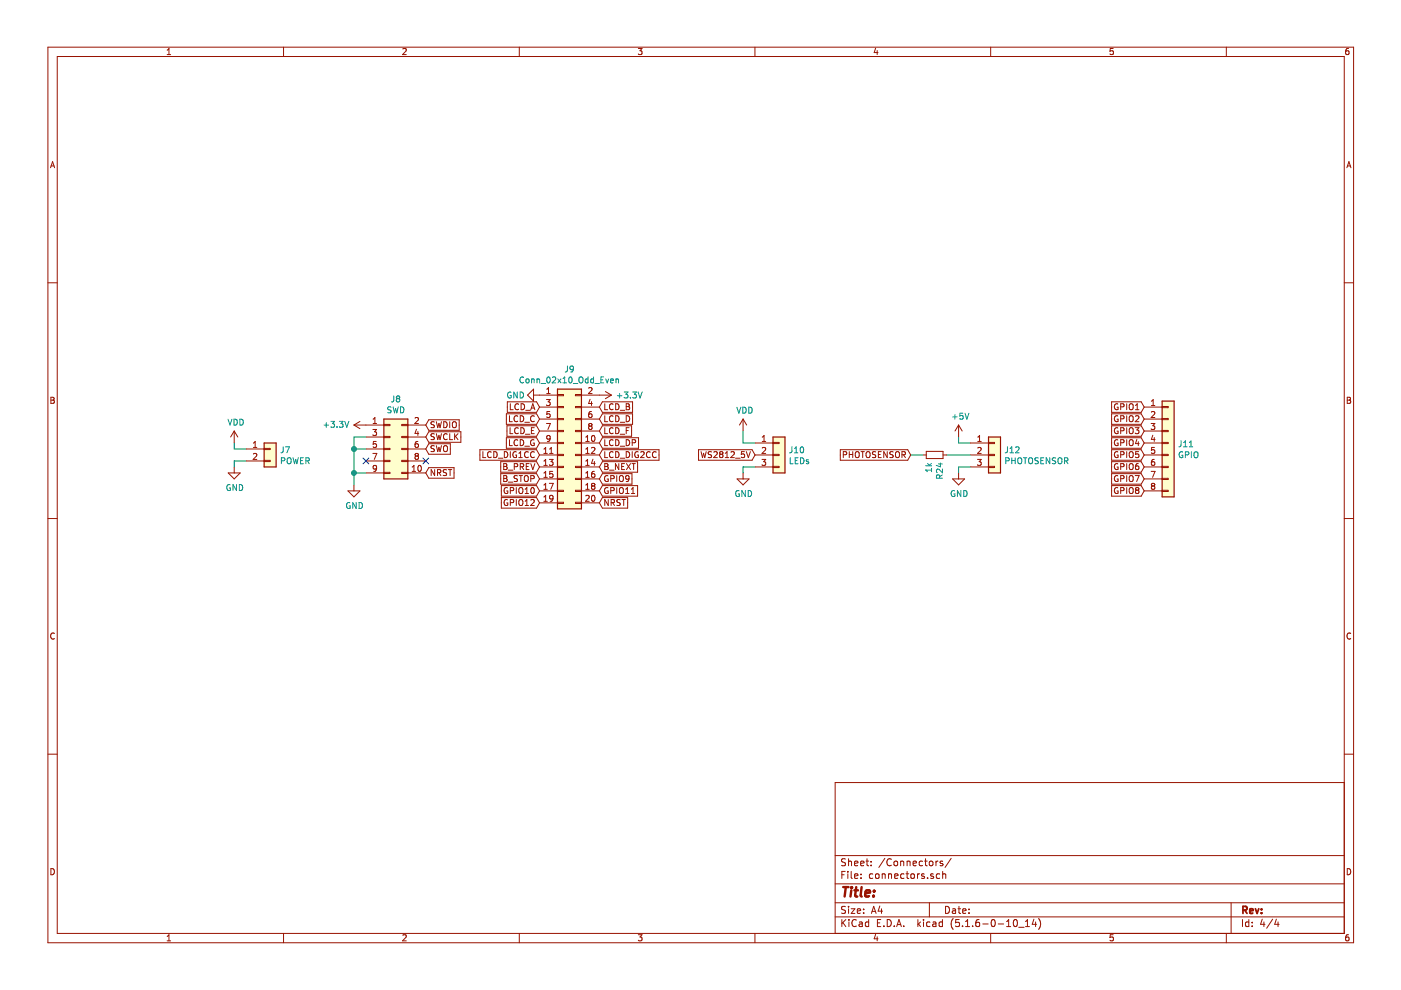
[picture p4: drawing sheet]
<svg xmlns="http://www.w3.org/2000/svg" width="297mm" height="210mm" viewBox="0 0 297 210" stroke-linecap="round" stroke-linejoin="round" font-family="sans-serif">
<path d="M.2 0h296.9v209.9h-296.9z" fill-rule="evenodd" fill="#fff" stroke="#fff" stroke-width=".21"/>
<g fill="none" stroke="#981200" stroke-width=".21">
<path d="M10.2 10h276.8v189.9h-276.8zM12.1 12h272.9v185.9h-272.9zM35.4 11.6h.8M35.4 10.6l.4-.3v1.3M60.1 10v2M85.4 10.4l.5-.1 .2 .3-.8 1h.8M110.1 10v2M135.3 10.3h.8l-.4 .5 .4 .1v.5l-.2 .2-.6-.2M160.1 10v2M185.6 10.2l-.3 .9h.9M186 10.7v.9M210 10v2"/>
<path d="M236 10.3h-.6l-.1 .6 .7-.1v.6l-.2 .2-.5-.2M260 10v2M285.9 10.3h-.4l-.1 .3-.1 .7 .2 .3 .5-.2-.1-.6h-.4l-.2 .2M10.7 35.6l.4-1.3 .5 1.3M10.8 35.2h.7M285.6 35.6l.4-1.3 .4 1.3M285.7 35.2h.6M10.2 60h1.9M285 60h2M10.8 84.2h.4l.3 .3-.3 .3 .3 .3-.2 .4h-.5zM10.8 84.8h.4M49.7 91.4l-.8 1.3"/>
<path d="M49.7 91.4v2.5M49.7 99v1.3M49.7 91.4l.7 1.3M52.2 95.2h3.8M52.2 97.7h3.8M53.7 94.9h.8M53.7 96.3l.5-.2 .3 .4-.8 .9h.8M53.7 94l.4-.4v1.3M56 97.6h1.3v.3h-1.3zM56 95.1h1.3v.2h-1.3zM75 90.1h6.4M75 90.1l1.3 .8"/>
<path d="M76.3 89.4l-1.3 .7M77.6 92.7h3.8M77.6 95.2h3.8M77.6 97.7h3.8M79.1 91.1h.7l-.4 .4 .4 .2v.4l-.2 .2-.5-.1M79.1 96.1h.8l-.5 1.3M79.1 89.8h.7M79.1 88.9l.4-.4v1.3M79.8 93.6h-.6l-.1 .6 .5-.1 .2 .2v.3l-.2 .3-.5-.2M79.8 99.2l-.2 .3-.4-.1-.1-.2 .1-.4 .4-.1 .2 .2-.1 .9-.5 .1M81.4 90h1.3v.2h-1.3zM81.4 92.5h1.3v.3h-1.3z"/>
<path d="M81.4 95.1h1.3v.2h-1.3zM81.4 97.6h1.3v.3h-1.3zM85.2 97.6h1.3v.3h-1.3zM85.2 92.5h1.3v.3h-1.3zM85.2 90h1.3v.2h-1.3zM85.2 95.1h1.3v.2h-1.3zM86.5 90.1h3.8M86.5 92.7h3.8M86.5 95.2h3.8M86.5 97.7h3.8M87.4 99.9h.7M87.4 99l.4-.3v1.2"/>
<path d="M88 88.6l.5-.1 .2 .4-.8 .9h.8M88 96.4l.2 .3M88 96.4h.1M88 96.4l.2-.3h.3l.2 .3M88.2 96.7l-.2 .2v.3l.2 .2h.4l.1-.2v-.3l-.2-.2M88.2 96.7h.3M88.3 91l-.3 .9h.8M88.6 91.5v.8M88.6 93.6h-.2a.79 .79 0 0 0-.2 1.3l.4-.1 .1-.5-.2-.2h-.3l-.2 .2M88.7 98.8l.2-.1a.67 .67 0 0 1 .5 .6 .67 .67 0 0 1-.5 .6l-.3-.4zM88.7 96.4h.1M88.7 96.4l-.2 .3"/>
<path d="M90.9 91.5h6.8v2.3h-6.8l-.6-1.1zM90.9 94.1h4.6v2.2h-4.6l-.6-1.1zM90.9 99.2h5.4v2.2h-5.4l-.6-1.1zM90.9 89h6.5v2.2h-6.5l-.6-1.1zM92.1 94.6l-.5-.1-.2 .1v.4l.6 .2 .1 .3-.3 .3-.4-.1M92.1 89.5l-.5-.1-.2 .1v.4l.6 .2 .1 .3-.3 .3-.4-.1M92.1 92l-.5-.1-.2 .2v.3l.6 .3 .1 .3-.3 .2h-.4M92.2 99.6v1.2l-.8-1.2v1.2M92.5 94.5l.3 1.3 .3-1 .2 1 .3-1.3M92.5 89.4l.3 1.3 .3-.9 .2 .9 .3-1.3M92.5 91.9l.3 1.3 .3-.9 .2 .9 .3-1.3M94.1 89.4a.64 .64 0 0 1 .7 .6 .64 .64 0 0 1-.7 .7z"/>
<path d="M94.1 94.7l.2-.2a.44 .44 0 0 1 .6 .4l-.1 .7-.5 .2-.2-.2zM94.7 99.6h-.5l-.2 .2 .1 .3 .5 .2v.4l-.6 .1M94.8 92.1a.58 .58 0 0 0-.8 .5 .58 .58 0 0 0 .7 .6l.1-.1M95 99.6h.8M95.4 89.4v1.3M95.4 91.9v1.3h.6M95.4 99.6v1.2M96 89.6l.2-.2a.44 .44 0 0 1 .5 .4v.7l-.5 .2-.2-.2zM96.4 91.9v1.3M96.6 92.5l.5 .7M97.1 91.9l-.7 .8M101.7 95.3h12.1l.6 1.2-.6 1.1h-12.1z"/>
<path d="M102.4 95.8v1.2h.6M104.1 95.9a.55 .55 0 0 0-.7 .1 .55 .55 0 0 0 0 .7l.4 .3 .3-.1M104.7 95.8a.64 .64 0 0 1 .7 .6 .64 .64 0 0 1-.7 .6zM105.7 97.2h.9M106.2 97.9h7.6l.6 1.1-.6 1.1h-7.6zM106.8 98.3l.6 .1 .1 .2-.3 .3 .3 .2-.1 .4-.6 .1zM106.8 98.9h.4M106.9 95.8a.64 .64 0 0 1 .8 .6 .64 .64 0 0 1-.8 .6zM107.4 87.7h6.4l.6 1.1-.6 1.2h-6.4zM107.4 92.8h6.4l.6 1.1-.6 1.1h-6.4zM107.5 90.3h6.3l.6 1.1-.6 1.1h-6.3zM107.6 85.2h6.2l.6 1.1-.6 1.1h-6.2z"/>
<path d="M107.8 99.7h.9M108 93.2v1.3h.6M108 88.1v1.3h.6M108.1 90.7v1.2h.6M108.2 85.6v1.3h.6M108.2 95.8v1.2M109 99l.7-.1v-.5l-.7-.1v1.3M109.5 95.8a.57 .57 0 0 0-.8 .6 .57 .57 0 0 0 .8 .5v-.4h-.2M109.8 93.3a.58 .58 0 0 0-.8 .6 .58 .58 0 0 0 .7 .5h.1M109.8 88.3a.58 .58 0 0 0-.8 .5 .58 .58 0 0 0 .7 .6l.1-.1M109.9 90.8a.56 .56 0 0 0-.7 .1 .56 .56 0 0 0 0 .7l.3 .3 .4-.1M109.9 85.7a.56 .56 0 0 0-.7 .5 .56 .56 0 0 0 .7 .5"/>
<path d="M110 97h.7M110 96.1l.4-.3v1.2M110.3 93.2a.64 .64 0 0 1 .7 .7 .64 .64 0 0 1-.7 .6zM110.3 88.1a.64 .64 0 0 1 .7 .7 .64 .64 0 0 1-.7 .6zM110.3 99l.7-.1v-.5l-.7-.1v1.3M110.4 90.7a.64 .64 0 0 1 .8 .6 .64 .64 0 0 1-.8 .6zM110.5 85.6a.64 .64 0 0 1 .7 .6 .64 .64 0 0 1-.7 .7zM110.6 99l.4 .6M111.3 94.6h1M111.3 89.5h1M111.4 92.1h1M111.5 87h.9"/>
<path d="M111.6 98.9h.4M112 95.9a.56 .56 0 0 0-.8 .5 .56 .56 0 0 0 .8 .5M112.2 98.3h-.6v1.3h.6M112.5 98.3l.5 1.3 .4-1.3M112.5 86.9l.5-1.3 .4 1.3M112.7 91.3h.4M112.7 86.5h.6M113.1 83.8h5.1M113.1 82.5v2.5l-1.2-1.2zM113.2 93.3a.57 .57 0 0 0-.7 .6 .57 .57 0 0 0 .8 .5v-.4h-.3M113.3 95.9a.56 .56 0 0 0-.8 .5 .56 .56 0 0 0 .8 .5M113.3 90.7h-.6v1.2h.6"/>
<path d="M113.3 88.3a.56 .56 0 0 0-.8 .5 .56 .56 0 0 0 .8 .5M114.4 86.3h3.8M114.4 88.8h3.8M114.4 91.4h3.8M114.4 93.9h3.8M114.4 96.5h3.8M114.4 99h3.8M115.3 98.7h.7M115.3 96.1h.7M115.3 95.2l.4-.3v1.2M115.3 97.8l.4-.4v1.3M115.9 89.8h.8l-.5 1.3"/>
<path d="M115.9 84.7h.8l-.5 .5 .4 .1 .1 .5-.3 .2-.5-.1M115.9 83.4h.8M115.9 82.5l.4-.3v1.2M116.5 97.4h.8l-.5 .5 .4 .1 .1 .4-.3 .3-.5-.2M116.5 96.1h.8M116.5 95.2l.4-.3v1.2M116.6 87.3h-.6l-.1 .6 .5-.2 .3 .3v.3l-.3 .2-.5-.1M116.7 92.9l-.3 .2h-.4l-.1-.2 .1-.4 .4-.2 .3 .3-.2 .9-.5 .1M117.2 99.9h-.6l-.1 .7 .5-.2 .3 .3v.3l-.3 .2-.5-.1M118.2 91.3h1.3v.2h-1.3zM118.2 98.9h1.3v.2h-1.3zM118.2 96.3h1.3v.3h-1.3z"/>
<path d="M118.2 88.7h1.3v.3h-1.3zM118.2 86.2h1.3v.2h-1.3zM118.2 93.8h1.3v.3h-1.3zM118.2 83.6h1.3v.3h-1.3zM122 91.3h1.3v.2h-1.3zM122 98.9h1.3v.2h-1.3zM122 96.3h1.3v.3h-1.3zM122 88.7h1.3v.3h-1.3zM122 86.2h1.3v.2h-1.3zM122 93.8h1.3v.3h-1.3zM122 83.6h1.3v.3h-1.3zM123.3 86.3h3.8"/>
<path d="M123.3 88.8h3.8M123.3 91.4h3.8M123.3 93.9h3.8M123.3 96.5h3.8M123.3 99h3.8M123.3 83.8h6.3M124.2 98.7h.7M124.2 93.6h.7M124.2 96.1h.7M124.2 92.7l.4-.4v1.3M124.2 95.2l.4-.3v1.2M124.2 97.8l.4-.4v1.3"/>
<path d="M124.8 82.3l.5-.1 .2 .3-.8 .9h.8M125.1 90.3l-.3-.2 .3-.3h.2l.2 .2-.2 .3M125.1 90.3l-.3 .3v.2l.3 .3 .3-.1 .1-.2v-.2l-.2-.3M125.1 90.3h.2M125.1 84.7l-.3 .8h.8M125.4 87.3h-.2a.79 .79 0 0 0-.1 1.2h.3l.1-.5-.2-.3h-.2l-.3 .3M125.4 95l.5-.1 .2 .3-.7 .9h.7M125.4 85.1v.9M125.5 92.5l.2-.2a.67 .67 0 0 1 .5 .7 .67 .67 0 0 1-.5 .6l-.3-.5zM125.7 97.4l-.3 .8h.8M126 99.9l-.4 .2-.2 .4 .1 .6 .5 .1 .1-.2-.1-.5-.3-.1-.3 .3M126 97.8v.9"/>
<path d="M127.7 97.9h7.5v2.2h-7.5l-.6-1.1zM127.7 95.3h12v2.3h-12l-.6-1.1zM127.7 90.3h6.2v2.2h-6.2l-.6-1.1zM127.7 85.2h6.4v2.2h-6.4l-.6-1.1zM127.7 87.7h6.4v2.3h-6.4l-.6-1.2zM127.7 92.8h7.7v2.2h-7.7l-.6-1.1zM128.2 93.2v1.3h.6M128.2 88.1v1.3h.6M128.2 90.7v1.2h.6M128.2 98.3h.5l.2 .2-.2 .4 .3 .2-.2 .4-.6 .1zM128.2 85.6v1.3h.6M128.2 95.8v1.2h.6"/>
<path d="M128.2 98.9h.5M128.4 83l1.2 .8M129.2 99.7h1M129.6 83.8l-1.2 .7M130 93.3a.55 .55 0 0 0-.8 .1 .55 .55 0 0 0 .1 .8l.3 .3 .4-.1M130 95.9a.55 .55 0 0 0-.8 .1 .55 .55 0 0 0 .1 .7l.3 .3 .4-.1M130 90.8a.55 .55 0 0 0-.8 .1 .55 .55 0 0 0 .1 .7l.3 .3 .4-.1M130 88.3a.55 .55 0 0 0-.8 .1 .55 .55 0 0 0 .1 .7l.3 .3 .4-.1M130 85.7a.55 .55 0 0 0-.8 .1 .55 .55 0 0 0 .1 .8l.3 .3 .4-.2M130.5 88.1a.64 .64 0 0 1 .8 .7 .64 .64 0 0 1-.8 .6zM130.5 95.8a.64 .64 0 0 1 .8 .6 .64 .64 0 0 1-.8 .6zM130.5 93.2a.64 .64 0 0 1 .8 .7 .64 .64 0 0 1-.8 .6z"/>
<path d="M130.5 90.7a.64 .64 0 0 1 .8 .6 .64 .64 0 0 1-.8 .6zM130.5 85.6a.64 .64 0 0 1 .8 .6 .64 .64 0 0 1-.8 .7zM131.2 98.3v1.3l-.7-1.3v1.3M131.5 97.2h1M131.5 94.6h1M131.5 92.1h1M131.5 89.5h1M131.5 87h1M131.8 98.9h.4M132.4 98.3h-.6v1.3h.6M132.8 91.3h.4M132.8 86.2h.4"/>
<path d="M132.8 85.6l.6 .1v.3l-.2 .2 .3 .2-.1 .4-.6 .1zM132.8 95.8a.64 .64 0 0 1 .7 .6 .64 .64 0 0 1-.7 .6zM132.8 93.2a.64 .64 0 0 1 .7 .7 .64 .64 0 0 1-.7 .6zM132.8 88.1a.64 .64 0 0 1 .7 .7 .64 .64 0 0 1-.7 .6zM132.8 98.3l.9 1.3M133.4 90.7h-.6v1.2M133.7 98.3l-.9 1.3M134 98.3h.7M134 93.9l.6-.1 .2-.2-.1-.3-.7-.1v1.3M134 95.8v1.2M134.3 98.3v1.3M135.3 95.8a.57 .57 0 0 0-.7 .6 .57 .57 0 0 0 .8 .5v-.4h-.3"/>
<path d="M135.8 95.9l.5-.1 .3 .3-.8 .9h.8M137.8 95.9a.56 .56 0 0 0-.7 .5 .56 .56 0 0 0 .7 .5M139.1 95.9a.56 .56 0 0 0-.8 .5 .56 .56 0 0 0 .8 .5M148.1 95.3h11.4l.6 1.2-.6 1.1h-11.4zM148.6 95.8l.3 1.2 .3-.9 .2 .9 .3-1.2M150.9 95.8h-.5l-.3 .2 .2 .3 .5 .2v.4l-.7 .1M151.4 95.9l.4-.1 .3 .3-.8 .9h.8M152.8 96.3l-.2-.2 .2-.3 .4 .1v.3l-.1 .1M152.8 96.3h.3M152.8 96.3l-.2 .2v.3l.2 .2h.3l.2-.2-.1-.4-.1-.1M153.8 97h.7M153.8 96.1l.3-.3v1.2"/>
<path d="M155 95.9l.5-.1 .2 .3-.8 .9h.8M155.9 97.2h1M157.5 88.8v2.6M157.5 88.8l-.7 1.3M157.5 88.8l.8 1.3M157.8 95.8h-.6v.6l.1-.2 .5 .2v.5l-.2 .1-.4-.1M158.2 95.8l.5 1.2 .4-1.2M160.1 93.9h3.8M160.1 96.5h3.8M160.1 99h3.8M161.6 97.4h.7l-.4 .5 .4 .1v.4l-.2 .3-.5-.2M161.6 93.6h.7"/>
<path d="M161.6 95l.5-.1 .2 .3-.7 .9h.7M161.6 92.7l.4-.4v1.3M163.9 98.9h1.3v.2h-1.3zM163.9 96.3h1.3v.3h-1.3zM163.9 93.8h1.3v.3h-1.3zM178.2 95.3h14.3l.6 1.2-.6 1.1h-14.3zM178.8 96.4h.6l.1-.2v-.3l-.7-.1v1.2M180.1 96.4h.7M180.1 95.8v1.2M180.8 95.8v1.2M181.4 95.9l.2-.1a.44 .44 0 0 1 .6 .4l-.1 .6-.5 .2-.2-.2zM182.6 95.8h.7"/>
<path d="M182.9 95.8v1.2M183.7 95.9l.2-.1a.45 .45 0 0 1 .6 .4l-.2 .8h-.5a.92 .92 0 0 1-.1-1.1zM185.7 95.8h-.5l-.2 .1v.3l.6 .3 .1 .3-.3 .2h-.4M186.2 96.4h.4M186.8 95.8h-.6v1.2h.6M188.1 95.8v1.2l-.7-1.2v1.2M189.4 95.8h-.5l-.2 .1v.3l.6 .3 .1 .3-.3 .2h-.5M189.9 95.9l.3-.1a.44 .44 0 0 1 .5 .4l-.1 .6-.4 .2-.3-.2zM191.2 96.4l.7-.1v-.4l-.7-.1v1.2M191.5 96.4l.5 .6M195.6 96.5h.8M196.4 95.7h3.5v1.5h-3.5z"/>
<path d="M199.9 96.5h.8M203.2 90.1v2.6M203.2 90.1l.8 1.3M203.2 90.1l-.7 1.3M205.8 93.9h3.8M205.8 96.5h3.8M205.8 99h3.8M207.3 97.4h.7l-.4 .5 .4 .1v.4l-.2 .3-.5-.2M207.3 93.6h.7M207.3 95l.5-.1 .2 .3-.7 .9h.7M207.3 92.7l.4-.4v1.3M209.6 98.9h1.3v.2h-1.3z"/>
<path d="M209.6 96.3h1.3v.3h-1.3zM209.6 93.8h1.3v.3h-1.3zM235.7 97.9h6.3l.6 1.1-.6 1.1h-6.3zM235.7 95.3h6.3l.6 1.2-.6 1.1h-6.3zM235.7 90.3h6.3l.6 1.1-.6 1.1h-6.3zM235.7 85.2h6.3l.6 1.1-.6 1.1h-6.3zM235.7 87.7h6.3l.6 1.1-.6 1.2h-6.3zM235.7 92.8h6.3l.6 1.1-.6 1.1h-6.3zM237 85.7a.57 .57 0 0 0-.7 .5 .57 .57 0 0 0 .8 .5v-.4h-.3M237 95.8a.57 .57 0 0 0-.7 .6 .57 .57 0 0 0 .8 .5v-.4h-.3M237 90.8a.57 .57 0 0 0-.7 .5 .57 .57 0 0 0 .8 .5v-.4h-.3M237 98.4a.57 .57 0 0 0-.7 .5 .57 .57 0 0 0 .8 .5v-.4h-.3"/>
<path d="M237 93.3a.57 .57 0 0 0-.7 .6 .57 .57 0 0 0 .8 .5v-.4h-.3M237 88.2a.57 .57 0 0 0-.7 .6 .57 .57 0 0 0 .8 .5v-.4h-.3M237.6 96.4l.7-.1v-.4l-.7-.1v1.2M237.6 91.3l.7-.1v-.4l-.7-.1v1.2M237.6 93.9l.7-.1v-.5l-.7-.1v1.3M237.6 99l.7-.1v-.5l-.7-.1v1.3M237.6 88.8l.7-.1v-.4l-.7-.2v1.3M237.6 86.3l.7-.1v-.5l-.7-.1v1.3M238.9 85.6v1.3M238.9 88.1v1.3M238.9 90.7v1.2M238.9 93.2v1.3"/>
<path d="M238.9 95.8v1.2M238.9 98.3v1.3M239.5 95.9l.2-.1a.44 .44 0 0 1 .6 .4l-.1 .6-.5 .2-.2-.2zM239.5 93.4l.2-.2a.44 .44 0 0 1 .6 .4l-.1 .7-.5 .2-.2-.2zM239.5 90.9l.2-.2a.44 .44 0 0 1 .6 .4l-.1 .7-.5 .1-.2-.1zM239.5 88.3l.2-.2a.44 .44 0 0 1 .6 .5l-.1 .6-.5 .2-.2-.2zM239.5 98.5l.2-.2a.44 .44 0 0 1 .6 .4l-.1 .7-.5 .2-.2-.2zM239.5 85.8l.2-.2a.44 .44 0 0 1 .6 .4l-.1 .7-.5 .2-.2-.2zM240.7 90.7h.8l-.5 .5 .4 .1v.5l-.2 .1-.5-.1M240.7 88.3l.5-.2 .3 .4-.8 .9h.8M240.7 86.9h.8M240.7 86l.4-.4v1.3"/>
<path d="M241 93.2l-.3 .9h.8M241.3 98.3h-.2a.79 .79 0 0 0-.1 1.3l.4-.2v-.5l-.4-.1-.3 .2M241.3 93.6v.9M241.4 95.8h-.6l-.1 .6 .2-.2 .5 .2v.5l-.2 .1-.5-.1M242.6 86.3h3.8M242.6 88.8h3.8M242.6 91.4h3.8M242.6 93.9h3.8M242.6 96.5h3.8M242.6 99h3.8M244.1 89.8h.7l-.4 .5 .4 .1v.4l-.2 .3-.5-.2M244.1 99.9h.8l-.5 1.3"/>
<path d="M244.1 87.4l.5-.1 .2 .3-.7 .9h.7M244.1 86h.7M244.1 85.1l.4-.4v1.3M244.4 92.3l-.3 .9h.8M244.7 97.4h-.2a.79 .79 0 0 0-.1 1.3l.3-.1 .1-.5-.2-.2h-.2l-.3 .2M244.7 92.8v.8M244.8 94.9h-.6l-.1 .6 .5-.2 .2 .3v.3l-.2 .2-.5-.1M246.4 91.3h1.3v.2h-1.3zM246.4 86.2h1.3v.2h-1.3zM246.4 88.7h1.3v.3h-1.3zM246.4 93.8h1.3v.3h-1.3zM246.4 96.3h1.3v.3h-1.3z"/>
<path d="M246.4 98.9h1.3v.2h-1.3zM285.6 84.2h.5l.2 .3-.2 .3 .3 .3-.2 .4h-.6zM285.6 84.8h.5M10.2 109.9h1.9M48.4 100.3h2.5l-1.2 1.2zM73.8 104.1h2.5l-1.3 1.3zM75 102.8v1.3M77.6 100.3h3.8M81.4 100.1h1.3v.3h-1.3zM85.2 100.1h1.3v.3h-1.3zM86.5 100.3h3.8M92.8 100.2h.6v-.5l-.6-.1v1.2"/>
<path d="M93.1 100.2l.4 .6M106.2 100.4h7.6l.6 1.1-.6 1.2h-7.6zM106.3 105.5h7.5l.6 1.1-.6 1.1h-7.5zM106.3 103h7.5l.6 1.1-.6 1.1h-7.5zM106.8 100.8l.6 .2 .1 .2-.3 .2 .3 .3-.1 .4h-.6zM106.8 101.4h.4M107.6 103.4a.59 .59 0 0 0-.7 .6 .59 .59 0 0 0 .7 .6l.1-.5h-.3M107.6 106a.59 .59 0 0 0-.7 .6 .59 .59 0 0 0 .7 .5l.1-.5h-.3M107.8 102.2h.9M108.2 106.6l.6-.1 .1-.2v-.3l-.7-.1v1.3M108.2 104h.6l.1-.2v-.3l-.7-.1v1.2M109.5 103.4v1.2"/>
<path d="M109.5 105.9v1.3M109.7 100.9l-.5-.1-.2 .2v.3l.6 .3 .1 .3-.2 .2h-.5M110.1 106.1l.2-.2a.45 .45 0 0 1 .6 .4l-.2 .8h-.5a.92 .92 0 0 1-.1-1zM110.1 103.5l.2-.1a.45 .45 0 0 1 .6 .4l-.2 .8h-.5a.92 .92 0 0 1-.1-1.1zM110.1 100.8h.7M110.4 100.8v1.3M111.2 101l.3-.2a.44 .44 0 0 1 .5 .5v.6l-.5 .2-.3-.2zM111.3 107.2h.8M111.3 103.7l.4-.3v1.2M111.3 106.3l.4-.4v1.3M111.3 104.6h.8M112.5 106l.5-.1 .3 .4-.8 .9h.8"/>
<path d="M112.5 101.5l.7-.1v-.4l-.7-.2v1.3M112.7 103.5l.1-.1a.67 .67 0 0 1 .5 .6 .67 .67 0 0 1-.5 .6l-.3-.4zM114.4 104.1h3.8M114.4 101.5h3.8M114.4 106.6h3.8M115.3 103.8h.7M115.3 100.3l.4-.4v1.3M115.3 102.8l.4-.3v1.3M115.3 105.4l.4-.4v1.3M115.3 101.2h.7M115.3 106.3h.7M116.5 102.5h.8l-.5 1.3"/>
<path d="M117.3 105.6l-.3 .2h-.3l-.1-.7 .4-.1 .3 .3-.1 .7-.2 .2-.3 .1M118.2 101.4h1.3v.3h-1.3zM118.2 104h1.3v.2h-1.3zM118.2 106.5h1.3v.2h-1.3zM122 101.4h1.3v.3h-1.3zM122 104h1.3v.2h-1.3zM122 106.5h1.3v.2h-1.3zM123.3 104.1h3.8M123.3 101.5h3.8M123.3 106.6h3.8M124.2 103.8h.7M124.2 100.3l.4-.4v1.3"/>
<path d="M124.2 102.8l.4-.3v1.3M124.2 101.2h.7M124.2 105.1l.5-.1 .2 .4-.8 .9h.8M125.5 105.1l.2-.1a.67 .67 0 0 1 .5 .7 .67 .67 0 0 1-.5 .6l-.3-.5zM125.7 103l-.3-.2 .3-.3h.2l.2 .2-.2 .3M125.7 103h.2M125.7 103l-.3 .3 .1 .3 .2 .2 .3-.1 .1-.2v-.2l-.2-.3M127.7 100.4h6.3v2.3h-6.3l-.6-1.2zM127.7 105.5h5.4v2.2h-5.4l-.6-1.1zM127.7 103h7.5v2.2h-7.5l-.6-1.1zM128.9 103.4a.57 .57 0 0 0-.7 .6 .57 .57 0 0 0 .8 .5v-.4h-.3M128.9 100.9a.57 .57 0 0 0-.7 .6 .57 .57 0 0 0 .8 .5v-.4h-.3"/>
<path d="M129 105.9v1.3l-.8-1.3v1.3M129.5 101.5l.7-.1v-.4l-.7-.2v1.3M129.5 104l.7-.1v-.4l-.7-.1v1.2M129.6 106.6l.6-.1v-.5l-.6-.1v1.3M129.9 106.6l.4 .6M130.8 100.8v1.3M130.8 103.4v1.2M131.4 101l.2-.2a.44 .44 0 0 1 .6 .5l-.1 .6-.5 .2-.2-.2zM131.4 103.5l.2-.1a.44 .44 0 0 1 .6 .4l-.1 .7-.5 .1-.2-.1zM131.5 106l-.5-.1-.2 .3 .1 .3 .5 .2v.4h-.6M131.9 105.9h.7M132.2 105.9v1.3"/>
<path d="M132.6 104.6h.8M132.6 103.7l.4-.3v1.2M133.4 101.4l-.3 .2h-.3l-.2-.2 .1-.4 .4-.2 .3 .3-.2 .9-.4 .1M133.9 104.6h.7M133.9 103.7l.3-.3v1.2M156.3 101.5h2.5l-1.3 1.3zM157.5 100.3v1.2M202 101.5h2.5l-1.3 1.3zM203.2 100.3v1.2M235.7 100.4h6.3l.6 1.1-.6 1.2h-6.3zM235.7 103h6.3l.6 1.1-.6 1.1h-6.3zM237 103.4a.57 .57 0 0 0-.7 .6 .57 .57 0 0 0 .8 .5v-.4h-.3"/>
<path d="M237 100.9a.57 .57 0 0 0-.7 .6 .57 .57 0 0 0 .8 .5v-.4h-.3M237.6 101.5l.7-.1v-.4l-.7-.2v1.3M237.6 104l.7-.1v-.4l-.7-.1v1.2M238.9 100.8v1.3M238.9 103.4v1.2M239.5 101l.2-.2a.44 .44 0 0 1 .6 .5l-.1 .6-.5 .2-.2-.2zM239.5 103.5l.2-.1a.44 .44 0 0 1 .6 .4l-.1 .7-.5 .1-.2-.1zM240.7 100.8h.8l-.5 1.3M241 103.9h.2M241 103.9l-.3-.2 .3-.3 .4 .1v.3l-.2 .1M241 103.9l-.3 .3v.2l.3 .2h.3l.2-.2-.1-.4-.2-.1M242.6 104.1h3.8"/>
<path d="M242.6 101.5h3.8M244.4 103l-.3-.2 .3-.3h.2l.2 .2-.2 .3M244.4 103l-.3 .3v.2l.3 .3 .3-.1 .1-.2v-.2l-.2-.3M244.4 103h.2M246.4 101.4h1.3v.3h-1.3zM246.4 104h1.3v.2h-1.3zM285 109.9h2M11.5 134.3a.58 .58 0 0 0-.8 .5 .58 .58 0 0 0 .8 .6M286.4 134.3a.58 .58 0 0 0-.8 .5 .58 .58 0 0 0 .8 .6M10.2 159.9h1.9M285 159.9h2M285 165.9h-107.9v32"/>
<path d="M10.8 184.2a.65 .65 0 0 1 .7 .6 .65 .65 0 0 1-.7 .7zM35.4 198.5l.4-.3v1.3M35.4 199.5h.8M60.1 197.9v2M85.4 198.3l.5-.1 .2 .3-.8 1h.8M110.1 197.9v2M135.3 198.2h.8l-.4 .5 .4 .1v.6l-.2 .1-.6-.1M160.1 197.9v2M177.1 194.4h107.9M177.1 191.4h107.9M177.1 187.4h107.9M177.1 181.4h107.9"/>
<path d="M178.5 185.5h.5M178.5 195v1.5M178.7 195.6l.6 .9M179.2 184.8h-.7v1.5M179.3 192.2h-.6l-.3 .2 .1 .4 .7 .3v.4l-.2 .2-.6-.1M179.3 182.1h-.6l-.3 .2 .1 .4 .7 .3v.4l-.2 .2-.6-.1M179.3 195l-.8 .8M179.8 184.8v.1M179.8 185.3v1M179.9 182.1v1.5M179.9 192.2v.1M179.9 192.7v1"/>
<path d="M179.9 182.7l.2-.1h.4v1M180 195v.1M180 195.5v1M180.5 192.7h.8l-.8 1h.8M180.5 184.8v1.3l.2 .2M181.2 185.8l.7-.2-.1-.3h-.4l-.2 .2 .1 .7h.5M181.2 183.1l.7-.2-.1-.3h-.4l-.2 .2 .1 .7h.5M181.5 195.1a.59 .59 0 0 0-.7 0 .59 .59 0 0 0-.2 .7 .56 .56 0 0 0 .3 .6 .56 .56 0 0 0 .6-.1M181.8 193.2l.7-.2-.1-.2-.4-.1-.2 .2v.7h.6M182.2 195.5h.6v1M182.5 183.1l.7-.2-.1-.3h-.4l-.2 .2 .1 .7h.5M182.6 186.1v.2"/>
<path d="M182.6 185.3v.2M182.8 195.8l-.5 .1-.2 .2 .2 .4 .5-.1M183.1 193.5v.2M183.1 192.8v.1M183.6 182.6h.6M183.8 182.1v1.3l.4 .2M184.2 195.5h-.5l-.2 .2v.6l.2 .2 .5-.1M184.2 195v1.5M184.7 183.4v.2M184.7 182.6v.2M184.8 193.7l.4-1.5 .5 1.5M184.9 193.2h.7"/>
<path d="M185 185.3h-.4l-.3 .2 .1 .6 .2 .2 .4-.1M185.6 198.1l-.3 .9h.9M185.7 185.4l.2-.1 .4 .1v.7l-.2 .2-.4-.2zM186 198.6v.9M186 195.7h.5M186.5 192.1l-.3 1.1h.9M186.7 195h-.7v1.5h.7M186.9 192.7v1M187 185.4l.2-.1h.4l.1 1M187 185.3v1M187.4 196.3v.2M187.6 182l-1.3 1.9"/>
<path d="M188.1 195a.76 .76 0 0 1 .9 .7 .76 .76 0 0 1-.9 .8zM188.4 185.4l.2-.1h.4v1M188.4 185.3v1M189 182.2a.71 .71 0 0 0-1 .5 .71 .71 0 0 0 .7 .9l.3-.2M189.6 196.3v.2M189.6 182.7l.2-.1 .4 .1v.7l-.2 .2-.4-.2zM189.7 185.8l.7-.2-.1-.3h-.4l-.2 .2v.7h.6M190.1 196.5l.5-1.5 .5 1.5M190.2 196h.8M191 182.7l.2-.1h.3l.1 1M191 182.6v1M191.6 196.3v.2"/>
<path d="M191.7 185.3h-.5l-.2 .2v.6l.2 .2 .5-.1M192.1 185.3h.6M192.3 184.8v1.3l.4 .2M192.3 182.6v1M192.3 182.7l.2-.1h.4l.1 1M193.2 185.4l.2-.1 .4 .1v.7l-.2 .2-.4-.2zM193.6 183.1l.7-.2-.1-.3h-.4l-.2 .2 .1 .7h.5M194.5 185.3v1M194.6 195v1.5M194.7 195.9l.5 .6M195 185.3l-.5 .2M195.2 195.5l-.6 .5"/>
<path d="M195.6 182.6h-.4l-.3 .3 .1 .6h.6M195.8 195v.1M195.8 195.5v1M196 185.3h-.4l-.2 .2v.2l.6 .1v.4h-.6M196 182.6h.6M196.2 182.1v1.3l.4 .2M196.7 186.1v.2M197 191.4v3M197.1 182.7l.2-.1 .4 .1v.7l-.2 .2-.4-.2zM197.2 195.5h-.5l-.2 .2v.6l.2 .2 .5-.1M197.8 195.5h.6v1M197.9 185.3h-.4l-.2 .2 .1 .2 .5 .1v.4h-.6"/>
<path d="M198.4 195.8l-.7 .3 .3 .4 .4-.1M198.4 182.6v1M198.9 182.6l-.5 .3M199.2 185.3h-.4l-.3 .2 .1 .6 .2 .2 .4-.1M199.8 195.5h-.4l-.3 .2 .1 .6 .2 .2 .4-.1M199.8 195v1.5M199.9 185.4l.2-.1h.3l.1 1M199.9 184.8v1.5M199.9 182.6h-.4l-.2 .2 .1 .2 .5 .1v.4h-.6M200.5 192.2a.75 .75 0 0 1 .8 .7 .75 .75 0 0 1-.8 .8zM201.7 182l-1.3 1.9M202 192.8h.5l.1 .9"/>
<path d="M202.1 194.8a1.71 1.71 0 0 0 0 2.2M202.6 193l-.5 .1-.2 .2 .2 .4 .5-.1M203.1 192.7h.6M203.3 192.2v1.3l.4 .2M203.4 195h-.7l-.1 .7 .7-.1 .1 .2v.5l-.2 .2-.6-.2M204.1 196.3v.2M204.1 193.2l.7-.2-.1-.2-.4-.1-.2 .2 .1 .7h.5M204.7 196.5h.9M204.7 195.4l.4-.4v1.5M205.4 193.5v.2M205.4 192.8v.1M206.2 196.3v.2"/>
<path d="M207.6 195h-.5a1.16 1.16 0 0 0-.1 1.4l.4 .1 .3-.2v-.5l-.3-.3-.4 .1-.1 .2M208.4 195.9h1.1M210 197.9v2M210.3 195h.2a.8 .8 0 0 1 .5 .7 .8 .8 0 0 1-.5 .8 1 1 0 0 1-.2-1.5zM211.6 195.9h1.2M213.4 196.5h.9M213.4 195.4l.5-.4v1.5M215.1 195h.1a.8 .8 0 0 1 .5 .7 .8 .8 0 0 1-.5 .8 .97 .97 0 0 1-.1-1.5zM216 196.6h1.1M217.4 196.5h.9M217.4 195.4l.4-.4v1.5M219.2 194.9l-.3 1.1h.9"/>
<path d="M219.6 195.5v1M220.2 194.8a1.71 1.71 0 0 1 0 2.2M236 198.2h-.6l-.1 .6 .7-.1v.7l-.2 .1-.5-.1M260 197.9v2M261 191.4v6.5M263.4 195v1.5M264.8 195.5h-.5l-.2 .2 .1 .7h.6M264.8 195v1.5M265.5 196.3v.2M265.5 195.5v.2M267.6 194.9l-.3 1.1h.9M268 195.5v1"/>
<path d="M269.8 194.9l-1.2 1.9M270.6 194.9l-.3 1.1h.9M271 195.5v1M285.6 184.2a.65 .65 0 0 1 .8 .6 .65 .65 0 0 1-.8 .7zM285.9 198.2h-.4l-.1 .3-.1 .7 .2 .3 .5-.1-.1-.7h-.4l-.2 .2"/>
</g>
<path d="M263.5 193l.7-.1 .2-.2-.1-.4-.2-.1h-.6v1.5M263.9 193l.5 .7M265 193.2l.7-.2-.1-.2-.4-.1-.2 .2v.7h.6M266.2 192.7l.3 1 .4-1M267.5 193.5v.2M267.5 192.8v.1" fill="none" stroke="#981200" stroke-width=".38"/>
<path d="M178.8 188.1h1.1M179.3 188.1l-.2 2M180.5 188.8l-.2 1.3M180.6 188.1l-.1 .2M180.6 188.1l.1 .1-.2 .1M181.2 188.8h.7M181.5 188.1l-.2 1.7 .1 .2 .4 .1M182.7 188.1l-.2 1.7 .2 .3M183.5 189.4l1-.2-.1-.4h-.6l-.3 .2v1h.8M185.2 189.9v.2M185.3 188.8l.1 .1-.1 .1M185.3 188.8v.2" fill="none" stroke="#981200" stroke-width=".51"/>
<g fill="#fffecd" stroke="#fffecd" stroke-width=".25">
<path d="M81.4 88.8h5.1v12.7h-5.1z" fill-rule="evenodd"/>
<path d="M246.4 85h2.5v20.4h-2.5z" fill-rule="evenodd"/>
<path d="M209.6 92.7h2.5v7.6h-2.5z" fill-rule="evenodd"/>
<path d="M56 93.9h2.5v5.1h-2.5z" fill-rule="evenodd"/>
<path d="M163.9 92.7h2.5v7.6h-2.5z" fill-rule="evenodd"/>
<path d="M118.2 82.5h5.1v25.4h-5.1z" fill-rule="evenodd"/>
</g>
<path d="M56 93.9h2.5v5.1h-2.5zM81.4 88.8h5.1v12.7h-5.1zM118.2 82.5h5.1v25.4h-5.1zM163.9 92.7h2.5v7.6h-2.5zM209.6 92.7h2.5v7.6h-2.5zM246.4 85h2.5v20.4h-2.5z" fill="none" stroke="#981200" stroke-width=".25"/>
<g fill="none" stroke="#009596" stroke-width=".21">
<path d="M120.3 77.6v.9l-.2 .3-.3 .1M121.6 78.2l-.3 .2-.3-.1-.2-.1 .1-.5 .4-.1 .3 .3-.2 .8-.4 .2M124.7 79.9v1.3M125.8 79.9v1.3M128 79.9h-.6v1.3h.6M48.3 88.9l.5 1.2 .4-1.2M49.6 88.9a.64 .64 0 0 1 .7 .6 .64 .64 0 0 1-.7 .6zM50.9 88.9a.64 .64 0 0 1 .7 .6 .64 .64 0 0 1-.7 .6zM59.7 97.7h.6l.1-.2-.1-.3-.6-.2v1.3M60 94.7v1l-.1 .3h-.3M60.5 94.7h.9l-.6 1.3M60.9 97.2l.3-.2a.44 .44 0 0 1 .5 .5v.6l-.5 .2-.3-.2z"/>
<path d="M62.1 97l.4 1.3 .2-.9 .2 .9 .3-1.3M63.7 97.7h.4M64.3 97h-.6v1.3h.6M64.9 97.7h.6v-.5l-.6-.2v1.3M65.2 97.7l.4 .6M68.7 90.1h1M69.2 89.6v1M70.1 89.3h.8l-.4 .5 .4 .1v.5l-.2 .2-.6-.1M71.5 90.5v.1M71.9 89.3h.8l-.4 .5 .4 .1v.6l-.2 .1-.6-.1M73.1 89.3l.4 1.3 .5-1.3M82.9 86.3h-.5l-.1 .1v.4l.6 .2v.3l-.2 .2h-.5"/>
<path d="M83.3 86.3l.3 1.2 .3-.9 .2 .9 .3-1.2M83.5 84v.9l-.2 .3h-.3M84.3 84.5l-.3 .2v.3l.3 .2h.3l.2-.2v-.3l-.3-.2M84.3 84.5l-.3-.2 .3-.3h.2l.3 .2-.3 .3M84.3 84.5h.2M84.9 86.3a.64 .64 0 0 1 .7 .6 .64 .64 0 0 1-.7 .6zM108.3 83.2a.59 .59 0 0 0-.7 .6 .59 .59 0 0 0 .7 .5l.1-.5h-.3M109.7 83.1v1.3l-.8-1.3v1.3M110.3 83.1a.64 .64 0 0 1 .7 .6 .64 .64 0 0 1-.7 .7zM111 80a.56 .56 0 0 0-.8 .5 .56 .56 0 0 0 .8 .6M111.6 80.4l.3-.1 .3 .3-.1 .5-.3 .1-.3-.2zM112.7 80.5l.5-.1v.8"/>
<path d="M112.7 80.3v.9M113.9 80.5l.4-.1 .1 .8M113.9 80.3v.9M114.7 81.3h1M116 80l.2-.1a.67 .67 0 0 1 .5 .6 .67 .67 0 0 1-.5 .7l-.3-.5zM117.1 80l.5-.1 .2 .4-.7 .9h.7M118.3 80.3l.6 .9M118.9 80.3l-.6 .9M119.4 81.2h.7M119.4 80.3l.3-.4v1.3M120.7 80l.2-.1a.67 .67 0 0 1 .4 .6 .67 .67 0 0 1-.4 .7l-.3-.5zM121.5 81.3h1"/>
<path d="M122.8 80.1l.2-.2 .4 .1a.78 .78 0 0 1-.1 1.2l-.5-.2zM124.7 80.4l-.4-.1-.2 .3 .1 .5h.5M125.8 80.4l-.3-.1-.3 .3 .2 .5h.4M126.1 81.3h1M127.4 80.5h.4M128.4 80.3l.3 .9 .3-.9M129.5 80.8l.6-.1-.1-.3-.4-.1-.1 .2v.6h.5M130.6 80.5l.5-.1v.8M130.6 80.3v.9M130.9 83.9h1M131.4 83.4v1M132.3 83.1h.8l-.4 .5 .3 .1 .1 .5-.2 .2-.6-.1"/>
<path d="M133.7 84.3v.1M134.1 83.1h.8l-.4 .5 .4 .1v.6l-.2 .1-.6-.1M135.3 83.1l.4 1.3 .4-1.3M156.2 86.3l.5 1.3 .4-1.3M157.5 86.3a.64 .64 0 0 1 .7 .7 .64 .64 0 0 1-.7 .6zM158.8 86.3a.64 .64 0 0 1 .7 .7 .64 .64 0 0 1-.7 .6zM167.5 97v1.3h.7M167.9 94.7v1.1l-.5 .2M168.4 96h.8M168.4 95.1l.4-.4v1.3M168.6 97.7h.4M169.2 97h-.6v1.3h.6"/>
<path d="M169.7 97a.64 .64 0 0 1 .8 .7 .64 .64 0 0 1-.8 .6zM169.8 94.9l.2-.2a.67 .67 0 0 1 .4 .7 .67 .67 0 0 1-.4 .6l-.3-.5zM171.4 97.5h-.3l-.2 .2 .1 .1 .4 .2v.3h-.5M196.2 98.8h1.3M196.7 98.3l.4 .5M197.5 99.3v.7M197.5 99.7h-1.3l.4 .3M197.5 98.3l-.5 .3M199 98.4h.8M199.4 98.2v.8l-.9-.3M199.8 99.5v.7l-.9-.7-.4 .2 .2 .5M202 88.4h.9"/>
<path d="M202.5 87.9v1M204.2 87.6h-.7v.6l.2-.1 .4 .1 .1 .5-.2 .2-.5-.2M204.6 87.6l.4 1.3 .4-1.3M213.2 97.7h.7l.1-.2-.1-.3-.7-.2v1.3M213.6 94.7l-.1 1.1-.4 .2M214.1 96h.8M214.1 95.1l.4-.4v1.3M214.5 97v1.3M214.5 97.7h.7M215.2 97v1.3M215.3 94.9l.5-.2 .3 .4-.8 .9h.8M215.9 97.2l.2-.2 .3 .1a.78 .78 0 0 1-.1 1.2l-.4-.2z"/>
<path d="M217 97h.7M217.4 97v1.3M218.1 97.2l.3-.2a.44 .44 0 0 1 .5 .5v.6l-.5 .2-.3-.2zM220.1 97.1l-.4-.1-.2 .2v.3l.5 .3 .1 .3-.2 .2h-.5M220.7 97.7h.4M221.3 97h-.6v1.3h.6M222.6 97v1.3l-.8-1.3v1.3M223.8 97.1l-.5-.1-.1 .2v.4l.5 .2 .1 .3-.2 .2h-.5M224.4 97.2l.2-.2a.44 .44 0 0 1 .5 .5v.6l-.5 .2-.2-.2zM225.7 97.7l.7-.1v-.4l-.7-.2v1.3M226 97.7l.4 .6M250.4 93.5v1.1l-.5 .1"/>
<path d="M250.7 95.9a.59 .59 0 0 0-.7 .5 .59 .59 0 0 0 .7 .6l.1-.5h-.3M250.9 94.7h.8M250.9 93.8l.4-.3v1.2M251.3 96.4l.7-.1v-.4l-.7-.1v1.2M252.2 94.7h.7M252.2 93.8l.3-.3v1.2M252.6 95.8v1.2M253.2 96l.3-.2a.44 .44 0 0 1 .5 .4l-.1 .7-.4 .1-.3-.1zM48.8 102.8a.59 .59 0 0 0-.7 .6 .59 .59 0 0 0 .7 .6l.1-.5h-.3M50.1 102.7v1.3l-.7-1.3v1.3M50.7 102.7a.64 .64 0 0 1 .8 .7 .64 .64 0 0 1-.8 .6zM74.2 106.6a.59 .59 0 0 0-.7 .6 .59 .59 0 0 0 .7 .6l.1-.5h-.3"/>
<path d="M75.5 106.5v1.3l-.7-1.3v1.3M76.1 106.5a.64 .64 0 0 1 .7 .7 .64 .64 0 0 1-.7 .6zM156.7 104.1a.59 .59 0 0 0-.7 .6 .59 .59 0 0 0 .7 .5l.1-.5h-.3M158 104v1.3l-.7-1.3v1.3M158.6 104a.64 .64 0 0 1 .8 .6 .64 .64 0 0 1-.8 .7zM199.2 101.4v-.6l-.5-.1-.2 .7h1.3M199.8 100.7l-.6 .4M202.4 104.1a.59 .59 0 0 0-.7 .6 .59 .59 0 0 0 .7 .5l.1-.5h-.3M203.7 104v1.3l-.7-1.3v1.3M204.3 104a.64 .64 0 0 1 .7 .6 .64 .64 0 0 1-.7 .7z"/>
</g>
<path d="M49.7 93.9v1.3h2.5M52.2 97.7h-2.5v1.3M75 95.2h2.6M77.6 92.7h-2.6v10.1M157.5 91.4v2.5h2.6M160.1 99h-2.6v1.3M193.1 96.5h2.5M200.7 96.5h5.1M203.2 92.7v1.2h2.6M205.8 99h-2.6v1.3M75 100.3h2.6" fill="none" stroke="#009300" stroke-width=".21"/>
<g fill="#009300" stroke="#009300" stroke-width=".21">
<circle cx="75" cy="95.2" r=".51"/>
<circle cx="75" cy="100.3" r=".51"/>
</g>
<path d="M77 97.1l1.2 1.2M78.2 97.1l-1.2 1.2M89.7 97.1l1.2 1.2M90.9 97.1l-1.2 1.2" fill="none" stroke="#011996" stroke-width=".21"/>
</svg>
